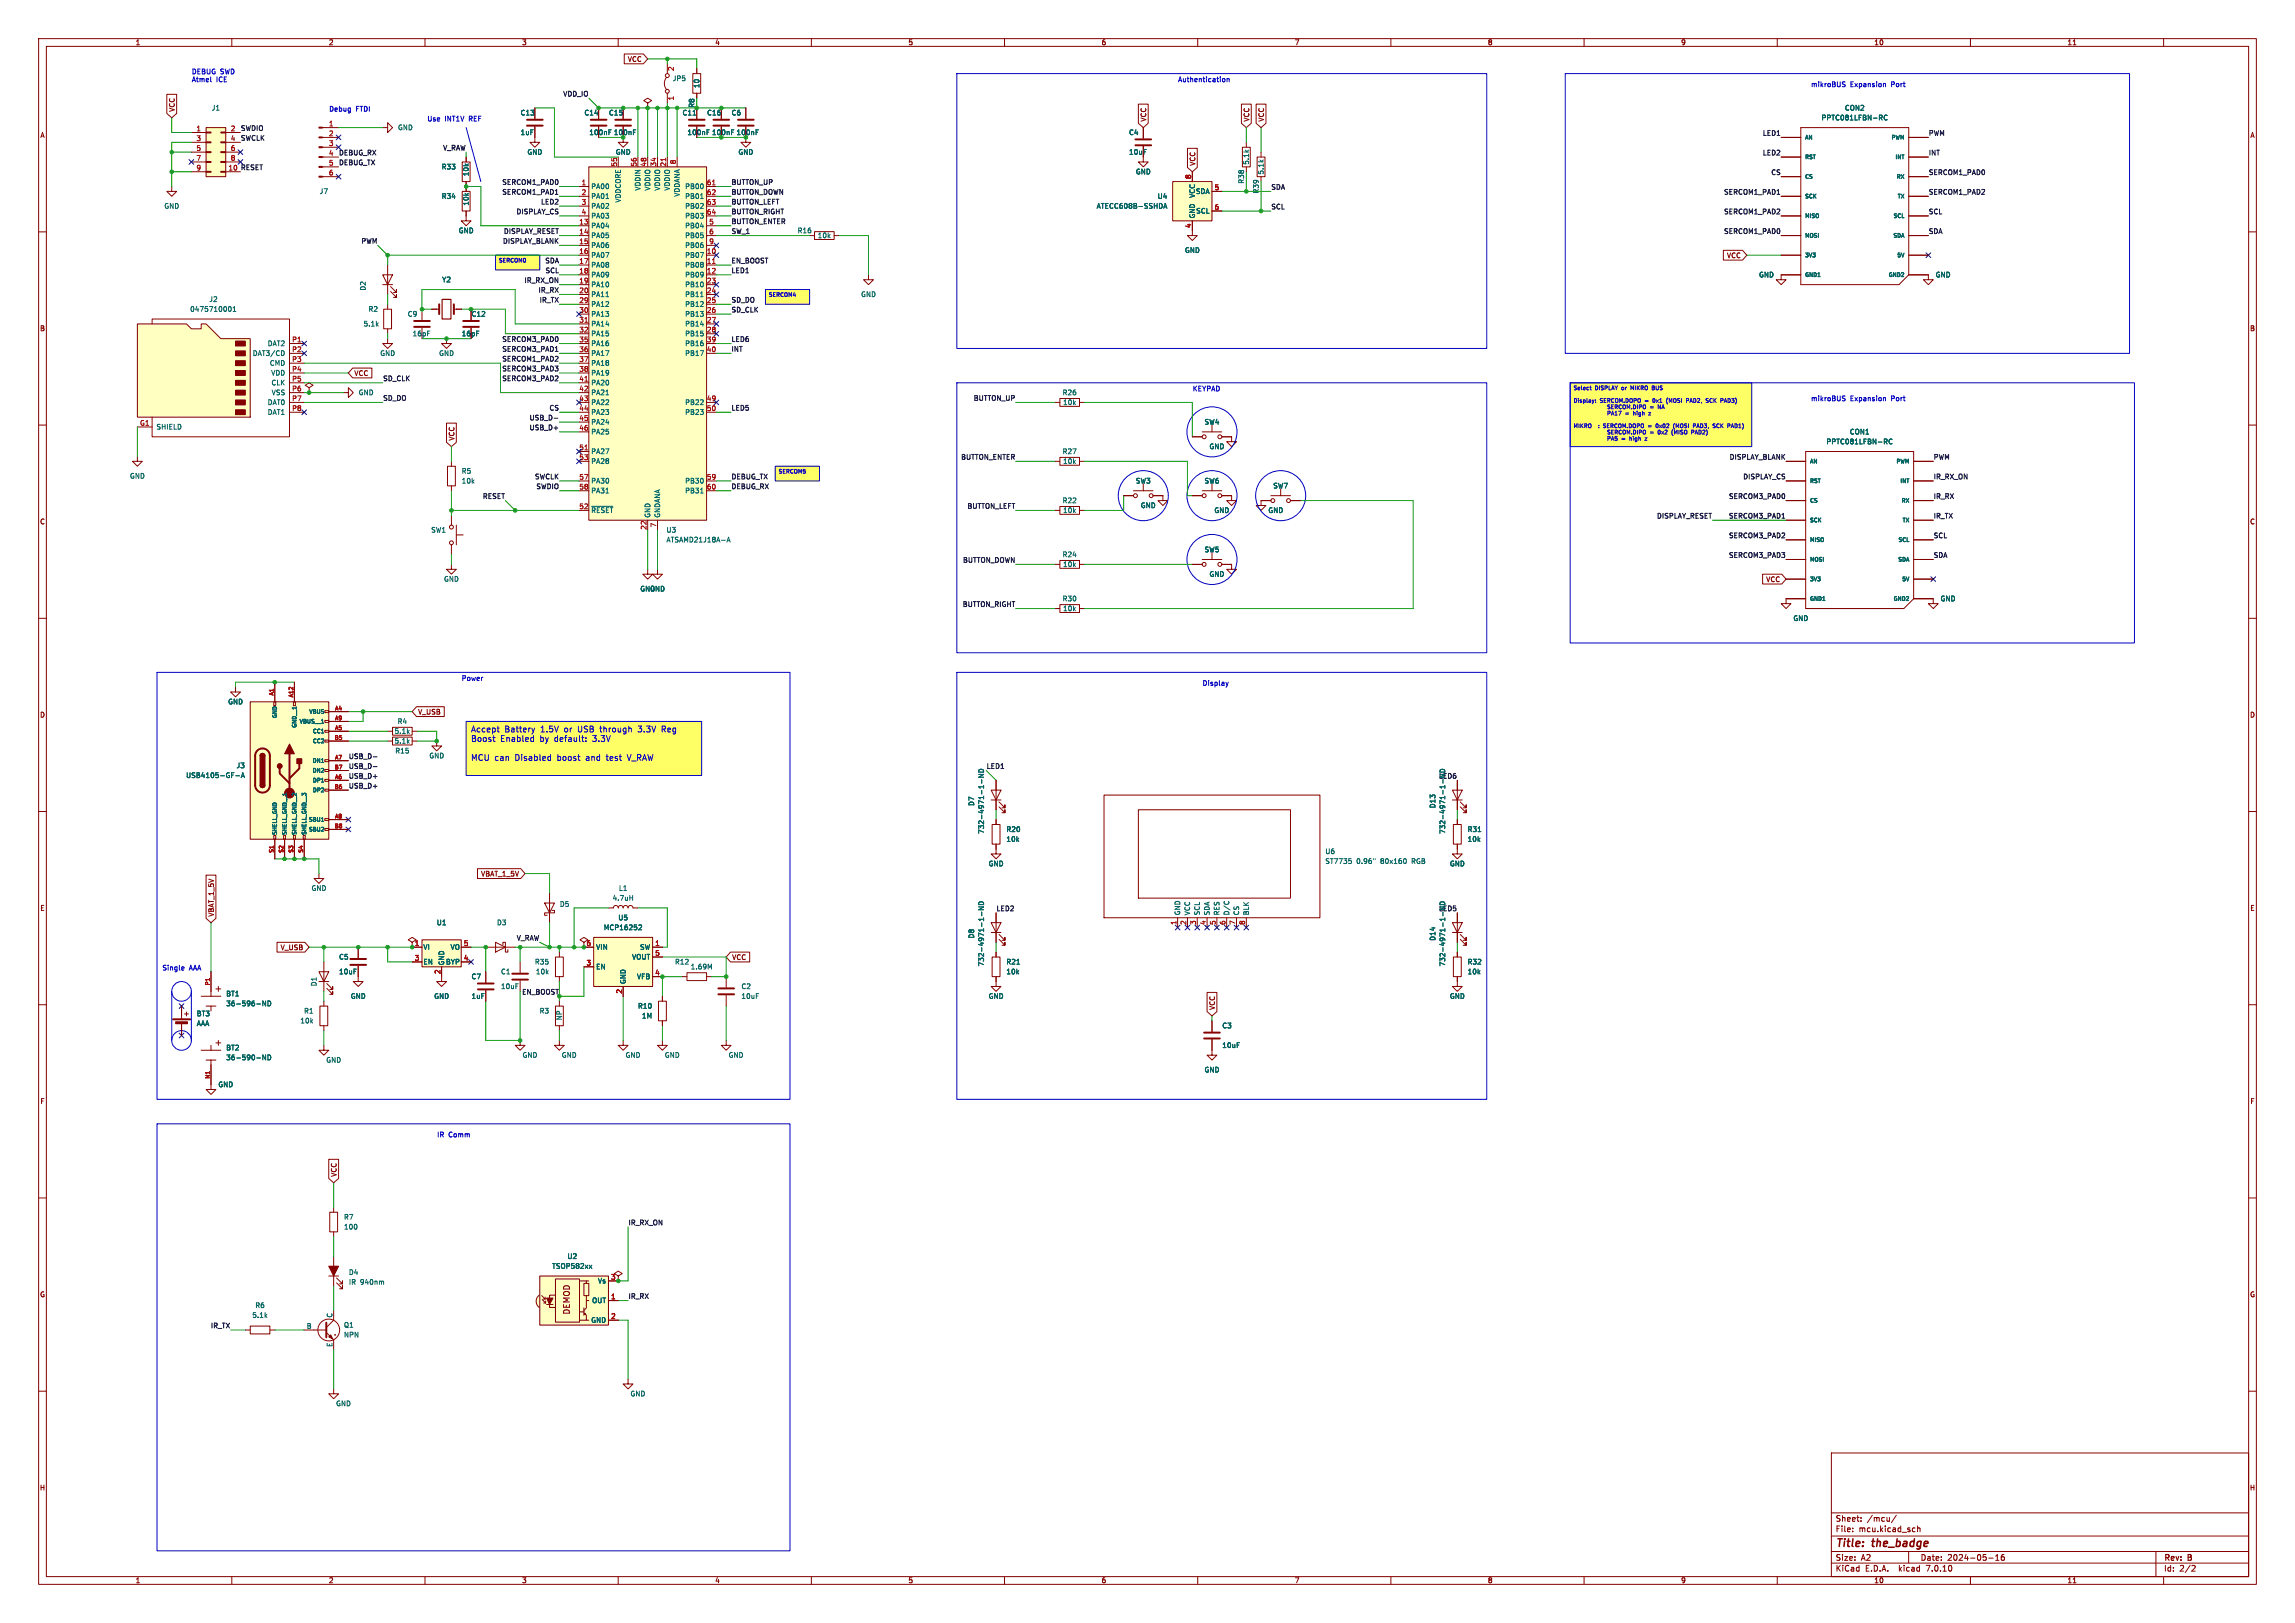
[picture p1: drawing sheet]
<svg xmlns="http://www.w3.org/2000/svg" width="594mm" height="420mm" viewBox="0 0 594 420" stroke-linecap="round" stroke-linejoin="round" font-family="sans-serif">
<defs><g id="words">
<g font-size="2.8" fill="#840000">
<text x="475" y="400.9">Title:</text>
<text x="484.7" y="400.9">the_badge</text>
</g>
<g font-size="2.1" fill="#0000c2">
<text x="121.8" y="189.8">Accept</text>
<text x="130.6" y="189.8">Battery</text>
<text x="140" y="189.8">1.5V</text>
<text x="146.2" y="189.8">or</text>
<text x="149.8" y="189.8">USB</text>
<text x="155.7" y="189.8">through</text>
<text x="165.7" y="189.8">3.3V</text>
<text x="172" y="189.8">Reg</text>
<text x="121.8" y="192.3">Boost</text>
<text x="121.8" y="197.2">MCU can</text>
<text x="129.5" y="192.3">Enabled</text>
<text x="133.3" y="197.2">Disabled</text>
<text x="139.8" y="192.3">by</text>
<text x="143.7" y="192.3">default:</text>
<text x="144.4" y="197.2">boost</text>
<text x="151.9" y="197.2">and</text>
<text x="153.7" y="192.3">3.3V</text>
<text x="157.4" y="197.2">test</text>
<text x="163" y="197.2">V_RAW</text>
</g>
<g font-size="2.1" fill="#840000">
<text x="147.7" y="340.3" transform="rotate(-90 147.7 340.3)">DEMOD</text>
<text x="475" y="394">Sheet:</text>
<text x="483.2" y="394">/mcu/</text>
<text x="475" y="396.7">File:</text>
<text x="481.1" y="396.7">mcu.kicad_sch</text>
<text x="475" y="406.9">KiCad</text>
<text x="475" y="404.1">Size:</text>
<text x="481.7" y="404.1">A2</text>
<text x="482.7" y="406.9">E.D.A.</text>
<text x="491.6" y="406.9">kicad</text>
<text x="497" y="404.1">Date:</text>
<text x="498.8" y="406.9">7.0.10</text>
<text x="504" y="404.1">2024-05-16</text>
<text x="560" y="404.3">Rev:</text>
<text x="560" y="406.9">Id:</text>
<text x="564.1" y="406.9">2/2</text>
<text x="566.4" y="404.3">B</text>
</g>
<g font-size="1.8" fill="#840000">
<text x="35" y="11.9">1</text>
<text x="85" y="11.9">2</text>
<text x="135" y="11.9">3</text>
<text x="185" y="11.9">4</text>
<text x="235" y="11.9">5</text>
<text x="285" y="11.9">6</text>
<text x="335" y="11.9">7</text>
<text x="385" y="11.9">8</text>
<text x="435" y="11.9">9</text>
<text x="485" y="11.9">10</text>
<text x="535" y="11.9">11</text>
<text x="162.4" y="16.2">VCC</text>
<text x="45.4" y="29" transform="rotate(-90 45.4 29)">VCC</text>
<text x="10.3" y="35.9">A</text>
<text x="296.9" y="31.6" transform="rotate(-90 296.9 31.6)">VCC</text>
<text x="323.5" y="31.6" transform="rotate(-90 323.5 31.6)">VCC</text>
<text x="327.3" y="31.6" transform="rotate(-90 327.3 31.6)">VCC</text>
<text x="582.3" y="35.9">A</text>
<text x="309.6" y="43" transform="rotate(-90 309.6 43)">VCC</text>
<text x="446.9" y="67">VCC</text>
<text x="10.3" y="85.9">B</text>
<text x="582.3" y="85.9">B</text>
<text x="91.6" y="97.5">VCC</text>
<text x="117.8" y="114.1" transform="rotate(-90 117.8 114.1)">VCC</text>
<text x="10.3" y="135.9">C</text>
<text x="582.3" y="135.9">C</text>
<text x="457" y="150.8">VCC</text>
<text x="10.3" y="185.9">D</text>
<text x="108.1" y="185.1">V_USB</text>
<text x="582.3" y="185.9">D</text>
<text x="124.4" y="227">VBAT_1_5V</text>
<text x="10.3" y="235.9">E</text>
<text x="55.6" y="237.3" transform="rotate(-90 55.6 237.3)">VBAT_1_5V</text>
<text x="582.3" y="235.9">E</text>
<text x="72.5" y="246.1">V_USB</text>
<text x="189.4" y="248.6">VCC</text>
<text x="314.6" y="261.5" transform="rotate(-90 314.6 261.5)">VCC</text>
<text x="10.3" y="285.9">F</text>
<text x="582.3" y="285.9">F</text>
<text x="87.3" y="304.6" transform="rotate(-90 87.3 304.6)">VCC</text>
<text x="10.3" y="335.9">G</text>
<text x="582.3" y="335.9">G</text>
<text x="10.2" y="385.9">H</text>
<text x="582.2" y="385.9">H</text>
<text x="35" y="409.9">1</text>
<text x="85" y="409.9">2</text>
<text x="135" y="409.9">3</text>
<text x="185" y="409.9">4</text>
<text x="235" y="409.9">5</text>
<text x="285" y="409.9">6</text>
<text x="335" y="409.9">7</text>
<text x="385" y="409.9">8</text>
<text x="435" y="409.9">9</text>
<text x="485" y="409.9">10</text>
<text x="535" y="409.9">11</text>
</g>
<g font-size="1.8" fill="#0000c2">
<text x="49.5" y="19.3">DEBUG SWD</text>
<text x="49.5" y="21.3">Atmel</text>
<text x="56" y="21.3">ICE</text>
<text x="304.8" y="21.3">Authentication</text>
<text x="468.6" y="22.6">mikroBUS</text>
<text x="478.9" y="22.6">Expansion</text>
<text x="489.6" y="22.6">Port</text>
<text x="85.1" y="29">Debug</text>
<text x="92.1" y="29">FTDI</text>
<text x="110.5" y="31.5">Use</text>
<text x="115.1" y="31.5">INT1V</text>
<text x="121.5" y="31.5">REF</text>
<text x="308.6" y="101.4">KEYPAD</text>
<text x="468.6" y="103.9">mikroBUS</text>
<text x="478.9" y="103.9">Expansion</text>
<text x="489.6" y="103.9">Port</text>
<text x="119.4" y="176.3">Power</text>
<text x="311.1" y="177.6">Display</text>
<text x="41.9" y="251.2">Single</text>
<text x="48.9" y="251.2">AAA</text>
<text x="113" y="294.4">IR</text>
<text x="116.1" y="294.4">Comm</text>
</g>
<g font-size="1.8" fill="#006464">
<text x="174" y="21.2">JP5</text>
<text x="181.2" y="22.9" transform="rotate(-90 181.2 22.9)">10</text>
<text x="54.7" y="28.8">J1</text>
<text x="179.9" y="28" transform="rotate(-90 179.9 28)">R8</text>
<text x="477.4" y="28.8">CON2</text>
<text x="102.9" y="33.9">GND</text>
<text x="134.6" y="35.2">1uF</text>
<text x="134.6" y="30.1">C13</text>
<text x="151.1" y="30.1">C14</text>
<text x="152.4" y="35.2">100nF</text>
<text x="157.5" y="30.1">C15</text>
<text x="158.8" y="35.2">100nF</text>
<text x="176.5" y="30.1">C11</text>
<text x="177.8" y="35.2">100nF</text>
<text x="182.9" y="30.1">C16</text>
<text x="184.2" y="35.2">100nF</text>
<text x="189.2" y="30.1">C6</text>
<text x="190.5" y="35.2">100nF</text>
<text x="292.1" y="35.2">C4</text>
<text x="471.3" y="31.3">PPTC081LFBN-RC</text>
<text x="136.4" y="40.2">GND</text>
<text x="159.3" y="40.2">GND</text>
<text x="191" y="40.2">GND</text>
<text x="292.1" y="40.2">10uF</text>
<text x="114.2" y="44">R33</text>
<text x="121.5" y="45.7" transform="rotate(-90 121.5 45.7)">10k</text>
<text x="293.9" y="45.3">GND</text>
<text x="322.2" y="47.7" transform="rotate(-90 322.2 47.7)">R38</text>
<text x="323.4" y="42.8" transform="rotate(-90 323.4 42.8)">5.1k</text>
<text x="327.3" y="45.3" transform="rotate(-90 327.3 45.3)">5.1k</text>
<text x="82.6" y="50.4">J7</text>
<text x="114.2" y="51.7">R34</text>
<text x="121.5" y="53.3" transform="rotate(-90 121.5 53.3)">10k</text>
<text x="152.9" y="49.1">PA00</text>
<text x="152.9" y="51.7">PA01</text>
<text x="160.9" y="52.5" transform="rotate(-90 160.9 52.5)">VDDCORE</text>
<text x="166" y="49.5" transform="rotate(-90 166 49.5)">VDDIN</text>
<text x="168.5" y="49.5" transform="rotate(-90 168.5 49.5)">VDDIO</text>
<text x="171" y="49.5" transform="rotate(-90 171 49.5)">VDDIO</text>
<text x="173.6" y="49.5" transform="rotate(-90 173.6 49.5)">VDDIO</text>
<text x="176.1" y="51" transform="rotate(-90 176.1 51)">VDDANA</text>
<text x="177.2" y="49.1">PB00</text>
<text x="177.2" y="51.7">PB01</text>
<text x="299.5" y="51.7">U4</text>
<text x="309.4" y="50.4">SDA</text>
<text x="309.5" y="51.3" transform="rotate(-90 309.5 51.3)">VCC</text>
<text x="326" y="50.2" transform="rotate(-90 326 50.2)">R39</text>
<text x="42.4" y="54.2">GND</text>
<text x="152.9" y="59.3">PA04</text>
<text x="152.9" y="54.2">PA02</text>
<text x="152.9" y="56.7">PA03</text>
<text x="177.2" y="59.3">PB04</text>
<text x="177.2" y="54.2">PB02</text>
<text x="177.2" y="56.7">PB03</text>
<text x="283.7" y="54.2">ATECC608B-SSHDA</text>
<text x="309.5" y="55.5">SCL</text>
<text x="309.5" y="56.6" transform="rotate(-90 309.5 56.6)">GND</text>
<text x="118.6" y="60.6">GND</text>
<text x="152.9" y="61.8">PA05</text>
<text x="152.9" y="64.4">PA06</text>
<text x="177.2" y="61.8">PB05</text>
<text x="177.2" y="64.4">PB06</text>
<text x="206.3" y="60.6">R16</text>
<text x="211.5" y="61.8">10k</text>
<text x="306.6" y="65.6">GND</text>
<text x="152.9" y="66.9">PA07</text>
<text x="152.9" y="69.4">PA08</text>
<text x="152.9" y="72">PA09</text>
<text x="177.2" y="66.9">PB07</text>
<text x="177.2" y="69.4">PB08</text>
<text x="177.2" y="72">PB09</text>
<text x="455.2" y="72">GND</text>
<text x="500.9" y="72">GND</text>
<text x="94.8" y="75.3" transform="rotate(-90 94.8 75.3)">D2</text>
<text x="114.3" y="73.3">Y2</text>
<text x="152.9" y="74.5">PA10</text>
<text x="152.9" y="77.1">PA11</text>
<text x="177.2" y="74.5">PB10</text>
<text x="177.2" y="77.1">PB11</text>
<text x="222.8" y="77.1">GND</text>
<text x="49.1" y="80.9">0475710001</text>
<text x="54.1" y="78.3">J2</text>
<text x="95.3" y="80.9">R2</text>
<text x="105.4" y="82.1">C9</text>
<text x="121.9" y="82.1">C12</text>
<text x="152.9" y="79.6">PA12</text>
<text x="152.9" y="82.1">PA13</text>
<text x="177.2" y="79.6">PB12</text>
<text x="177.2" y="82.1">PB13</text>
<text x="69.2" y="89.8">DAT2</text>
<text x="94" y="84.7">5.1k</text>
<text x="106.7" y="87.2">16pF</text>
<text x="119.4" y="87.2">16pF</text>
<text x="152.9" y="84.7">PA14</text>
<text x="152.9" y="87.2">PA15</text>
<text x="152.9" y="89.8">PA16</text>
<text x="177.2" y="84.7">PB14</text>
<text x="177.2" y="87.2">PB15</text>
<text x="177.2" y="89.8">PB16</text>
<text x="65.3" y="92.3">DAT3/CD</text>
<text x="69.7" y="94.8">CMD</text>
<text x="98.3" y="92.3">GND</text>
<text x="113.5" y="92.3">GND</text>
<text x="152.9" y="92.3">PA17</text>
<text x="152.9" y="94.8">PA18</text>
<text x="177.2" y="92.3">PB17</text>
<text x="70.1" y="97.4">VDD</text>
<text x="70.1" y="99.9">CLK</text>
<text x="152.9" y="97.4">PA19</text>
<text x="152.9" y="99.9">PA20</text>
<text x="69.2" y="105">DAT0</text>
<text x="69.2" y="107.5">DAT1</text>
<text x="70.2" y="102.5">VSS</text>
<text x="92.7" y="102.5">GND</text>
<text x="152.9" y="102.5">PA21</text>
<text x="152.9" y="105">PA22</text>
<text x="152.9" y="107.5">PA23</text>
<text x="177.2" y="105">PB22</text>
<text x="177.2" y="107.5">PB23</text>
<text x="274.9" y="102.5">R26</text>
<text x="275" y="105">10k</text>
<text x="40.4" y="111.4">SHIELD</text>
<text x="152.9" y="110.1">PA24</text>
<text x="152.9" y="112.6">PA25</text>
<text x="311.7" y="110.1">SW4</text>
<text x="478.7" y="112.6">CON1</text>
<text x="152.9" y="117.7">PA27</text>
<text x="274.9" y="117.7">R27</text>
<text x="312.9" y="116.4">GND</text>
<text x="472.6" y="115.2">PPTC081LFBN-RC</text>
<text x="33.5" y="124.1">GND</text>
<text x="119.4" y="122.8">R5</text>
<text x="119.4" y="125.3">10k</text>
<text x="152.9" y="120.2">PA28</text>
<text x="152.9" y="125.3">PA30</text>
<text x="177.2" y="125.3">PB30</text>
<text x="275" y="120.2">10k</text>
<text x="293.9" y="125.3">SW3</text>
<text x="311.7" y="125.3">SW6</text>
<text x="152.9" y="127.9">PA31</text>
<text x="177.2" y="127.9">PB31</text>
<text x="274.9" y="130.4">R22</text>
<text x="295.1" y="131.7">GND</text>
<text x="329.4" y="126.6">SW7</text>
<text x="152.9" y="132.9">~{RESET}</text>
<text x="168.5" y="134.1" transform="rotate(-90 168.5 134.1)">GND</text>
<text x="171" y="134.1" transform="rotate(-90 171 134.1)">GNDANA</text>
<text x="275" y="132.9">10k</text>
<text x="314.2" y="132.9">GND</text>
<text x="328.2" y="132.9">GND</text>
<text x="111.5" y="138">SW1</text>
<text x="172.4" y="138">U3</text>
<text x="172.4" y="140.6">ATSAMD21J18A-A</text>
<text x="311.7" y="143.1">SW5</text>
<text x="274.9" y="144.4">R24</text>
<text x="275" y="146.9">10k</text>
<text x="312.9" y="149.5">GND</text>
<text x="114.8" y="150.7">GND</text>
<text x="165.6" y="153.3">GND</text>
<text x="168.1" y="153.3">GND</text>
<text x="274.9" y="155.8">R30</text>
<text x="502.2" y="155.8">GND</text>
<text x="275" y="158.3">10k</text>
<text x="464.1" y="160.9">GND</text>
<text x="58.9" y="182.5">GND</text>
<text x="102" y="190.1">5.1k</text>
<text x="102.8" y="187.6">R4</text>
<text x="102" y="192.6">5.1k</text>
<text x="102.2" y="195.2">R15</text>
<text x="111" y="196.4">GND</text>
<text x="48" y="201.5">USB4105-GF-A</text>
<text x="61.1" y="199">J3</text>
<text x="372.3" y="201.6">LED6</text>
<text x="252.3" y="208.7" transform="rotate(-90 252.3 208.7)">D7</text>
<text x="371.7" y="209.3" transform="rotate(-90 371.7 209.3)">D13</text>
<text x="254.9" y="215.9" transform="rotate(-90 254.9 215.9)">732-4971-1-ND</text>
<text x="260.4" y="215.5">R20</text>
<text x="374.2" y="215.9" transform="rotate(-90 374.2 215.9)">732-4971-1-ND</text>
<text x="379.7" y="215.5">R31</text>
<text x="260.4" y="218">10k</text>
<text x="342.9" y="221.2">U6</text>
<text x="379.7" y="218">10k</text>
<text x="255.8" y="224.4">GND</text>
<text x="342.9" y="223.7">ST7735</text>
<text x="351.1" y="223.7">0.96&quot;</text>
<text x="357.5" y="223.7">80x160</text>
<text x="365.7" y="223.7">RGB</text>
<text x="375.2" y="224.4">GND</text>
<text x="80.5" y="230.7">GND</text>
<text x="158.4" y="233.3">4.7uH</text>
<text x="160.1" y="230.7">L1</text>
<text x="112.9" y="239.6">U1</text>
<text x="128.5" y="239.6">D3</text>
<text x="144.8" y="234.9">D5</text>
<text x="159.9" y="238.4">U5</text>
<text x="305.7" y="237" transform="rotate(-90 305.7 237)">GND</text>
<text x="308.2" y="237" transform="rotate(-90 308.2 237)">VCC</text>
<text x="310.7" y="237" transform="rotate(-90 310.7 237)">SCL</text>
<text x="313.3" y="237" transform="rotate(-90 313.3 237)">SDA</text>
<text x="315.8" y="237" transform="rotate(-90 315.8 237)">RES</text>
<text x="318.4" y="237" transform="rotate(-90 318.4 237)">D/C</text>
<text x="320.9" y="237" transform="rotate(-90 320.9 237)">CS</text>
<text x="323.4" y="237" transform="rotate(-90 323.4 237)">BLK</text>
<text x="372.3" y="235.9">LED5</text>
<text x="109.5" y="246">VI</text>
<text x="116.5" y="246">VO</text>
<text x="154.2" y="246">VIN</text>
<text x="156.2" y="240.9">MCP16252</text>
<text x="165.5" y="246">SW</text>
<text x="252.3" y="243" transform="rotate(-90 252.3 243)">D8</text>
<text x="371.7" y="243.6" transform="rotate(-90 371.7 243.6)">D14</text>
<text x="87.6" y="248.5">C5</text>
<text x="109.5" y="249.8">EN</text>
<text x="115.2" y="249.9" transform="rotate(-90 115.2 249.9)">GND</text>
<text x="115.3" y="249.8">BYP</text>
<text x="138.3" y="249.8">R35</text>
<text x="154.2" y="251.1">EN</text>
<text x="163.5" y="248.5">VOUT</text>
<text x="174.6" y="249.8">R12</text>
<text x="178.7" y="251.1">1.69M</text>
<text x="254.9" y="250.2" transform="rotate(-90 254.9 250.2)">732-4971-1-ND</text>
<text x="260.4" y="249.8">R21</text>
<text x="374.2" y="250.2" transform="rotate(-90 374.2 250.2)">732-4971-1-ND</text>
<text x="379.7" y="249.8">R32</text>
<text x="82.1" y="255.3" transform="rotate(-90 82.1 255.3)">D1</text>
<text x="87.6" y="252.3">10uF</text>
<text x="121.9" y="253.6">C7</text>
<text x="129.5" y="252.3">C1</text>
<text x="129.5" y="256.1">10uF</text>
<text x="138.6" y="252.3">10k</text>
<text x="162.2" y="254.8" transform="rotate(-90 162.2 254.8)">GND</text>
<text x="164.8" y="253.6">VFB</text>
<text x="191.8" y="256.1">C2</text>
<text x="260.4" y="252.3">10k</text>
<text x="379.7" y="252.3">10k</text>
<text x="50.8" y="263.2">BT3</text>
<text x="58.4" y="258">BT1</text>
<text x="58.4" y="260.6">36-596-ND</text>
<text x="78.6" y="262.5">R1</text>
<text x="90.7" y="258.7">GND</text>
<text x="112.3" y="258.7">GND</text>
<text x="121.9" y="258.7">1uF</text>
<text x="139.5" y="262.5">R3</text>
<text x="165" y="261.2">R10</text>
<text x="166" y="263.8">1M</text>
<text x="191.8" y="258.7">10uF</text>
<text x="255.8" y="258.7">GND</text>
<text x="375.2" y="258.7">GND</text>
<text x="50.8" y="265.7">AAA</text>
<text x="77.6" y="265">10k</text>
<text x="145.6" y="264.2" transform="rotate(-90 145.6 264.2)">NP</text>
<text x="316.2" y="266.3">C3</text>
<text x="58.4" y="272">BT2</text>
<text x="58.4" y="274.5">36-590-ND</text>
<text x="84.3" y="275.2">GND</text>
<text x="135.1" y="273.9">GND</text>
<text x="145.3" y="273.9">GND</text>
<text x="161.8" y="273.9">GND</text>
<text x="172" y="273.9">GND</text>
<text x="188.5" y="273.9">GND</text>
<text x="316.2" y="271.4">10uF</text>
<text x="56.4" y="281.5">GND</text>
<text x="311.7" y="277.7">GND</text>
<text x="88.9" y="315.8">R7</text>
<text x="88.9" y="318.4">100</text>
<text x="142.8" y="328.5">TSOP582xx</text>
<text x="146.8" y="326">U2</text>
<text x="90.2" y="330.1">D4</text>
<text x="90.2" y="332.7">IR</text>
<text x="93.2" y="332.7">940nm</text>
<text x="154.7" y="332.3">Vs</text>
<text x="65.2" y="341.2">5.1k</text>
<text x="66" y="338.7">R6</text>
<text x="86.1" y="341.1" transform="rotate(-90 86.1 341.1)">C</text>
<text x="153.1" y="337.4">OUT</text>
<text x="79.3" y="343.9">B</text>
<text x="88.9" y="343.8">Q1</text>
<text x="88.9" y="346.3">NPN</text>
<text x="152.9" y="342.5">GND</text>
<text x="86.1" y="348.7" transform="rotate(-90 86.1 348.7)">E</text>
<text x="86.9" y="364.1">GND</text>
<text x="163.1" y="361.5">GND</text>
</g>
<g font-size="1.8" fill="#a90000">
<text x="174.7" y="18.5" transform="rotate(-90 174.7 18.5)">2</text>
<text x="174.7" y="26.1" transform="rotate(-90 174.7 26.1)">1</text>
<text x="50.7" y="34">1</text>
<text x="59.6" y="34">2</text>
<text x="85" y="32.8">1</text>
<text x="85" y="35.3">2</text>
<text x="50.7" y="36.6">3</text>
<text x="50.7" y="39.1">5</text>
<text x="50.7" y="41.7">7</text>
<text x="59.6" y="36.6">4</text>
<text x="59.6" y="39.1">6</text>
<text x="59.6" y="41.7">8</text>
<text x="85" y="37.8">3</text>
<text x="85" y="40.4">4</text>
<text x="50.7" y="44.2">9</text>
<text x="59" y="44.2">10</text>
<text x="85" y="42.9">5</text>
<text x="85" y="45.5">6</text>
<text x="159.8" y="43.2" transform="rotate(-90 159.8 43.2)">55</text>
<text x="164.8" y="43.2" transform="rotate(-90 164.8 43.2)">56</text>
<text x="167.4" y="43.2" transform="rotate(-90 167.4 43.2)">48</text>
<text x="169.9" y="43.2" transform="rotate(-90 169.9 43.2)">34</text>
<text x="172.5" y="43.2" transform="rotate(-90 172.5 43.2)">21</text>
<text x="175" y="42.6" transform="rotate(-90 175 42.6)">8</text>
<text x="308.4" y="46.4" transform="rotate(-90 308.4 46.4)">8</text>
<text x="150.4" y="48">1</text>
<text x="150.4" y="50.5">2</text>
<text x="150.4" y="53.1">3</text>
<text x="182.8" y="48">61</text>
<text x="182.8" y="50.5">62</text>
<text x="182.8" y="53.1">63</text>
<text x="314.3" y="49.3">5</text>
<text x="149.8" y="58.2">13</text>
<text x="150.4" y="55.6">4</text>
<text x="182.8" y="55.6">64</text>
<text x="183.4" y="58.2">5</text>
<text x="308.4" y="59.1" transform="rotate(-90 308.4 59.1)">4</text>
<text x="314.3" y="54.4">6</text>
<text x="149.8" y="60.7">14</text>
<text x="149.8" y="63.2">15</text>
<text x="149.8" y="65.8">16</text>
<text x="182.8" y="65.8">10</text>
<text x="183.4" y="60.7">6</text>
<text x="183.4" y="63.2">9</text>
<text x="149.8" y="68.3">17</text>
<text x="149.8" y="70.9">18</text>
<text x="182.8" y="68.3">11</text>
<text x="182.8" y="70.9">12</text>
<text x="149.8" y="73.4">19</text>
<text x="149.8" y="75.9">20</text>
<text x="182.8" y="73.4">23</text>
<text x="182.8" y="75.9">24</text>
<text x="149.8" y="78.5">29</text>
<text x="149.8" y="81">30</text>
<text x="149.8" y="83.6">31</text>
<text x="182.8" y="78.5">25</text>
<text x="182.8" y="81">26</text>
<text x="182.8" y="83.6">27</text>
<text x="75.5" y="88.6">P1</text>
<text x="149.8" y="86.1">32</text>
<text x="149.8" y="88.6">35</text>
<text x="182.8" y="86.1">28</text>
<text x="182.8" y="88.6">39</text>
<text x="75.5" y="91.2">P2</text>
<text x="75.5" y="93.7">P3</text>
<text x="149.8" y="91.2">36</text>
<text x="149.8" y="93.7">37</text>
<text x="182.8" y="91.2">40</text>
<text x="75.5" y="96.3">P4</text>
<text x="75.5" y="98.8">P5</text>
<text x="75.5" y="101.3">P6</text>
<text x="149.8" y="96.3">38</text>
<text x="149.8" y="98.8">41</text>
<text x="149.8" y="101.3">42</text>
<text x="75.5" y="103.9">P7</text>
<text x="75.5" y="106.4">P8</text>
<text x="149.8" y="103.9">43</text>
<text x="149.8" y="106.4">44</text>
<text x="182.8" y="103.9">49</text>
<text x="182.8" y="106.4">50</text>
<text x="36.1" y="110.2">G1</text>
<text x="149.8" y="109">45</text>
<text x="149.8" y="111.5">46</text>
<text x="149.8" y="116.6">51</text>
<text x="149.8" y="119.1">53</text>
<text x="149.8" y="124.2">57</text>
<text x="182.8" y="124.2">59</text>
<text x="149.8" y="131.8">52</text>
<text x="149.8" y="126.7">58</text>
<text x="182.8" y="126.7">60</text>
<text x="167.4" y="137.2" transform="rotate(-90 167.4 137.2)">22</text>
<text x="169.9" y="136.6" transform="rotate(-90 169.9 136.6)">7</text>
<text x="304.5" y="239.5" transform="rotate(-90 304.5 239.5)">1</text>
<text x="307.1" y="239.5" transform="rotate(-90 307.1 239.5)">2</text>
<text x="309.6" y="239.5" transform="rotate(-90 309.6 239.5)">3</text>
<text x="312.2" y="239.5" transform="rotate(-90 312.2 239.5)">4</text>
<text x="314.7" y="239.5" transform="rotate(-90 314.7 239.5)">5</text>
<text x="317.2" y="239.5" transform="rotate(-90 317.2 239.5)">6</text>
<text x="319.8" y="239.5" transform="rotate(-90 319.8 239.5)">7</text>
<text x="322.3" y="239.5" transform="rotate(-90 322.3 239.5)">8</text>
<text x="107.2" y="244.9">1</text>
<text x="119.9" y="244.9">5</text>
<text x="151.7" y="244.9">6</text>
<text x="169.5" y="244.9">1</text>
<text x="107.2" y="248.7">3</text>
<text x="119.9" y="248.7">4</text>
<text x="151.7" y="249.9">3</text>
<text x="169.5" y="247.4">5</text>
<text x="114" y="252.2" transform="rotate(-90 114 252.2)">2</text>
<text x="161" y="257.2" transform="rotate(-90 161 257.2)">2</text>
<text x="169.5" y="252.5">4</text>
<text x="158" y="331.2">3</text>
<text x="158" y="336.3">1</text>
<text x="158" y="341.4">2</text>
</g>
<g font-size="1.8" fill="#0f0f0f">
<text x="145.7" y="25">VDD_IO</text>
<text x="62.2" y="33.9">SWDIO</text>
<text x="456.2" y="35.2">LED1</text>
<text x="499.1" y="35.2">PWM</text>
<text x="62.2" y="36.5">SWCLK</text>
<text x="87.6" y="40.3">DEBUG_RX</text>
<text x="114.6" y="39">V_RAW</text>
<text x="456.2" y="40.3">LED2</text>
<text x="499.1" y="40.3">INT</text>
<text x="62.2" y="44.1">RESET</text>
<text x="87.6" y="42.8">DEBUG_TX</text>
<text x="129.9" y="47.9">SERCOM1_PAD0</text>
<text x="189.2" y="47.9">BUTTON_UP</text>
<text x="458.3" y="45.4">CS</text>
<text x="499.1" y="45.4">SERCOM1_PAD0</text>
<text x="129.9" y="50.4">SERCOM1_PAD1</text>
<text x="139.9" y="53">LED2</text>
<text x="189.2" y="50.4">BUTTON_DOWN</text>
<text x="189.2" y="53">BUTTON_LEFT</text>
<text x="328.9" y="49.2">SDA</text>
<text x="446.1" y="50.4">SERCOM1_PAD1</text>
<text x="499.1" y="50.4">SERCOM1_PAD2</text>
<text x="133.6" y="55.5">DISPLAY_CS</text>
<text x="189.2" y="55.5">BUTTON_RIGHT</text>
<text x="189.2" y="58.1">BUTTON_ENTER</text>
<text x="328.9" y="54.3">SCL</text>
<text x="446.1" y="55.5">SERCOM1_PAD2</text>
<text x="499.1" y="55.5">SCL</text>
<text x="93.4" y="63.1">PWM</text>
<text x="130.1" y="63.1">DISPLAY_BLANK</text>
<text x="130.3" y="60.6">DISPLAY_RESET</text>
<text x="189.2" y="60.6">SW_1</text>
<text x="446.1" y="60.6">SERCOM1_PAD0</text>
<text x="499.1" y="60.6">SDA</text>
<text x="141" y="68.2">SDA</text>
<text x="141.1" y="70.8">SCL</text>
<text x="189.2" y="68.2">EN_BOOST</text>
<text x="189.2" y="70.8">LED1</text>
<text x="135.6" y="73.3">IR_RX_ON</text>
<text x="139.3" y="75.8">IR_RX</text>
<text x="139.6" y="78.4">IR_TX</text>
<text x="189.2" y="78.4">SD_DO</text>
<text x="189.2" y="80.9">SD_CLK</text>
<text x="129.9" y="88.5">SERCOM3_PAD0</text>
<text x="189.2" y="88.5">LED6</text>
<text x="129.9" y="93.6">SERCOM1_PAD2</text>
<text x="129.9" y="91.1">SERCOM3_PAD1</text>
<text x="189.2" y="91.1">INT</text>
<text x="99.1" y="98.7">SD_CLK</text>
<text x="129.9" y="98.7">SERCOM3_PAD2</text>
<text x="129.9" y="96.2">SERCOM3_PAD3</text>
<text x="99.1" y="103.8">SD_DO</text>
<text x="142.1" y="106.3">CS</text>
<text x="189.2" y="106.3">LED5</text>
<text x="251.9" y="103.8">BUTTON_UP</text>
<text x="137" y="111.4">USB_D+</text>
<text x="137" y="108.9">USB_D-</text>
<text x="248.7" y="119">BUTTON_ENTER</text>
<text x="447.6" y="119">DISPLAY_BLANK</text>
<text x="500.4" y="119">PWM</text>
<text x="138.3" y="124.1">SWCLK</text>
<text x="189.2" y="124.1">DEBUG_TX</text>
<text x="451.1" y="124.1">DISPLAY_CS</text>
<text x="500.4" y="124.1">IR_RX_ON</text>
<text x="124.9" y="129.2">RESET</text>
<text x="138.7" y="126.6">SWDIO</text>
<text x="189.2" y="126.6">DEBUG_RX</text>
<text x="250.3" y="131.7">BUTTON_LEFT</text>
<text x="447.4" y="129.2">SERCOM3_PAD0</text>
<text x="500.4" y="129.2">IR_RX</text>
<text x="428.8" y="134.3">DISPLAY_RESET</text>
<text x="447.4" y="134.3">SERCOM3_PAD1</text>
<text x="500.4" y="134.3">IR_TX</text>
<text x="447.4" y="139.3">SERCOM3_PAD2</text>
<text x="500.4" y="139.3">SCL</text>
<text x="249.1" y="145.7">BUTTON_DOWN</text>
<text x="447.4" y="144.4">SERCOM3_PAD3</text>
<text x="500.4" y="144.4">SDA</text>
<text x="249.1" y="157.1">BUTTON_RIGHT</text>
<text x="90.2" y="196.5">USB_D-</text>
<text x="90.2" y="201.6">USB_D+</text>
<text x="90.2" y="199">USB_D-</text>
<text x="255.3" y="199">LED1</text>
<text x="90.2" y="204.1">USB_D+</text>
<text x="257.8" y="235.9">LED2</text>
<text x="133.6" y="243.5">V_RAW</text>
<text x="162.6" y="317.2">IR_RX_ON</text>
<text x="162.6" y="336.2">IR_RX</text>
<text x="54.5" y="343.8">IR_TX</text>
</g>
<text font-size="1.8" fill="#009600" x="135" y="257.5">EN_BOOST</text>
<g font-size="1.4" fill="#006464">
<text x="467.1" y="36.3">AN</text>
<text x="467.1" y="41.4">RST</text>
<text x="489.4" y="36.3">PWM</text>
<text x="490.4" y="41.4">INT</text>
<text x="467.1" y="46.5">CS</text>
<text x="490.8" y="46.5">RX</text>
<text x="467.1" y="51.5">SCK</text>
<text x="491" y="51.5">TX</text>
<text x="467.1" y="56.6">MISO</text>
<text x="490" y="56.6">SCL</text>
<text x="467.1" y="61.7">MOSI</text>
<text x="489.9" y="61.7">SDA</text>
<text x="467.1" y="66.8">3V3</text>
<text x="467.1" y="71.9">GND1</text>
<text x="488.7" y="71.9">GND2</text>
<text x="490.9" y="66.8">5V</text>
<text x="468.4" y="120.1">AN</text>
<text x="468.4" y="125.2">RST</text>
<text x="490.7" y="120.1">PWM</text>
<text x="491.7" y="125.2">INT</text>
<text x="468.4" y="130.3">CS</text>
<text x="492" y="130.3">RX</text>
<text x="468.4" y="135.4">SCK</text>
<text x="492.3" y="135.4">TX</text>
<text x="468.4" y="140.4">MISO</text>
<text x="491.2" y="140.4">SCL</text>
<text x="468.4" y="145.5">MOSI</text>
<text x="491.2" y="145.5">SDA</text>
<text x="468.4" y="150.6">3V3</text>
<text x="468.4" y="155.7">GND1</text>
<text x="490" y="155.7">GND2</text>
<text x="492.2" y="150.6">5V</text>
<text x="71.9" y="186" transform="rotate(-90 71.9 186)">GND</text>
<text x="79.9" y="184.9">VBUS</text>
<text x="76.9" y="188.5" transform="rotate(-90 76.9 188.5)">GND__1</text>
<text x="77.4" y="187.4">VBUS__1</text>
<text x="80.8" y="190">CC1</text>
<text x="80.8" y="197.6">DN1</text>
<text x="80.8" y="192.5">CC2</text>
<text x="80.8" y="200.1">DN2</text>
<text x="80.8" y="202.7">DP1</text>
<text x="80.8" y="205.2">DP2</text>
<text x="79.8" y="212.8">SBU1</text>
<text x="79.8" y="215.4">SBU2</text>
<text x="71.9" y="216.2" transform="rotate(-90 71.9 216.2)">SHELL_GND</text>
<text x="74.4" y="216.2" transform="rotate(-90 74.4 216.2)">SHELL_GND__1</text>
<text x="76.9" y="216.2" transform="rotate(-90 76.9 216.2)">SHELL_GND__2</text>
<text x="79.5" y="216.2" transform="rotate(-90 79.5 216.2)">SHELL_GND__3</text>
</g>
<g font-size="1.4" fill="#0000c2">
<text x="129" y="68.3">SERCOM0</text>
<text x="198.9" y="77.2">SERCOM4</text>
<text x="407.2" y="101.3">Select</text>
<text x="412.9" y="101.3">DISPLAY</text>
<text x="420" y="101.3">or</text>
<text x="422.5" y="101.3">MIKRO</text>
<text x="428.3" y="101.3">BUS</text>
<text x="407.2" y="104.6">Display:</text>
<text x="414.1" y="104.6">SERCOM.DOPO</text>
<text x="416.1" y="106.2">SERCOM.DIPO</text>
<text x="416.1" y="107.8">PA17</text>
<text x="420.9" y="107.8">=</text>
<text x="423.2" y="107.8">high</text>
<text x="426" y="104.6">=</text>
<text x="427.3" y="106.2">=</text>
<text x="428.2" y="104.6">0x1</text>
<text x="429.6" y="106.2">NA</text>
<text x="432" y="104.6">(MOSI</text>
<text x="437.4" y="104.6">PAD2,</text>
<text x="442.8" y="104.6">SCK</text>
<text x="446.8" y="104.6">PAD3)</text>
<text x="407.2" y="111.1">MIKRO</text>
<text x="414" y="111.1">:</text>
<text x="415.5" y="111.1">SERCOM.DOPO</text>
<text x="416.1" y="112.7">SERCOM.DIPO</text>
<text x="427.3" y="112.7">=</text>
<text x="429.6" y="111.1">0x02</text>
<text x="429.6" y="112.7">0x2</text>
<text x="433.4" y="112.7">(MISO</text>
<text x="434.3" y="111.1">(MOSI</text>
<text x="438.8" y="112.7">PAD2)</text>
<text x="439.7" y="111.1">PAD3,</text>
<text x="445.1" y="111.1">SCK</text>
<text x="449.1" y="111.1">PAD1)</text>
<text x="416.1" y="114.4">PA5</text>
<text x="420" y="114.4">=</text>
<text x="422.2" y="114.4">high</text>
<text x="201.4" y="122.9">SERCOM5</text>
</g>
<g font-size="1.4" fill="#a90000">
<text x="70.9" y="180.1" transform="rotate(-90 70.9 180.1)">A1</text>
<text x="75.9" y="180.6" transform="rotate(-90 75.9 180.6)">A12</text>
<text x="86.6" y="183.9">A4</text>
<text x="86.5" y="191.5">B5</text>
<text x="86.6" y="189">A5</text>
<text x="86.6" y="186.4">A9</text>
<text x="86.6" y="196.6">A7</text>
<text x="86.5" y="199.1">B7</text>
<text x="86.6" y="201.7">A6</text>
<text x="86.5" y="204.2">B6</text>
<text x="86.5" y="214.4">B8</text>
<text x="86.6" y="211.8">A8</text>
<text x="70.9" y="220.8" transform="rotate(-90 70.9 220.8)">S1</text>
<text x="73.4" y="220.8" transform="rotate(-90 73.4 220.8)">S2</text>
<text x="75.9" y="220.8" transform="rotate(-90 75.9 220.8)">S3</text>
<text x="78.5" y="220.8" transform="rotate(-90 78.5 220.8)">S4</text>
<text x="54.4" y="255.1" transform="rotate(-90 54.4 255.1)">P1</text>
<text x="54.4" y="279.3" transform="rotate(-90 54.4 279.3)">N1</text>
</g>
</g></defs>
<g fill="none" stroke="#840000" stroke-width=".26">
<path d="M10 10h574v400h-574zM12 12h570v396h-570zM60 10v2M110 10v2M160 10v2M210 10v2M260 10v2M310 10v2M360 10v2M410 10v2M460 10v2M510 10v2"/>
<path d="M536.6 11.6h.7M560 10v2M49.5 34.3h3.8M49.5 36.8h3.8M49.5 39.4h3.8M53.3 39.2h1.3v.3h-1.3zM53.3 36.7h1.3v.3h-1.3zM53.3 34.2h1.3v.2h-1.3zM53.3 33h5.1v12.7h-5.1zM57.1 39.2h1.3v.3h-1.3zM57.1 36.7h1.3v.3h-1.3zM57.1 34.2h1.3v.2h-1.3z"/>
<path d="M58.4 34.3h3.8M58.4 36.8h3.8M58.4 39.4h3.8M83.4 38.1h4.2M83.4 35.6h4.2M83.4 33h4.2M180.3 27.9v2.8M180.3 32.8v2.8M186.7 27.9v2.8M186.7 32.8v2.8M193 32.8v4h1.3l-1.3 1.3-1.2-1.3h1.2M193 27.9v2.8"/>
<path d="M10 60h2M49.5 44.5h3.8M49.5 41.9h3.8M53.3 44.3h1.3v.3h-1.3zM53.3 41.8h1.3v.2h-1.3zM57.1 44.3h1.3v.3h-1.3zM57.1 41.8h1.3v.2h-1.3zM58.4 44.5h3.8M58.4 41.9h3.8M83.4 45.7h4.2M83.4 43.2h4.2M83.4 40.6h4.2"/>
<path d="M149.9 48.3h2.5M149.9 58.4h2.5M149.9 50.8h2.5M149.9 53.3h2.5M149.9 55.9h2.5M152.4 43.2h30.5v91.4h-30.5zM160 40.6v2.6M165.1 40.6v2.6M167.6 40.6v2.6M170.2 40.6v2.6M172.7 40.6v2.6M175.3 40.6v2.6"/>
<path d="M182.9 48.3h2.5M182.9 58.4h2.5M182.9 50.8h2.5M182.9 53.3h2.5M182.9 55.9h2.5M582 60h2M99.1 71.1h2.5l-1.3 2.6zM99.1 73.7h2.5M100.3 68.6v7.6M100.3 78.7v1.3M101.1 75.4l1.5 1.6v-.8v.8h-.7M101.1 74.2l1.5 1.5v-.8v.8h-.7"/>
<path d="M149.9 73.7h2.5M149.9 66h2.5M149.9 68.6h2.5M149.9 71.1h2.5M149.9 61h2.5M149.9 63.5h2.5M149.9 76.2h2.5M149.9 78.7h2.5M182.9 73.7h2.5M182.9 66h2.5M182.9 68.6h2.5M182.9 71.1h2.5"/>
<path d="M182.9 61h2.5M182.9 63.5h2.5M182.9 76.2h2.5M182.9 78.7h2.5M99.3 80h2v5.1h-2zM100.3 87.6v1.3h1.3l-1.3 1.3-1.2-1.3h1.2M100.3 85.1v1.3M109.2 80v2.8M109.2 84.8v2.8M111.8 80h1.9M115.6 87.6v1.3h1.2l-1.2 1.3-1.3-1.3h1.3M117.5 80h1.9"/>
<path d="M121.9 80v2.8M121.9 84.8v2.8M149.9 81.3h2.5M149.9 83.8h2.5M149.9 86.4h2.5M149.9 88.9h2.5M149.9 91.4h2.5M149.9 94h2.5M149.9 96.5h2.5M149.9 99.1h2.5M182.9 81.3h2.5M182.9 83.8h2.5"/>
<path d="M182.9 86.4h2.5M182.9 88.9h2.5M182.9 91.4h2.5M10 110h2M35.6 118.1v1.3h-1.3l1.3 1.3 1.2-1.3h-1.2M80 100.3l1-.6-1-.6-1 .6 1 .6v1.3M80 101.6h.1M88.9 101.6h1.3v1.3l1.2-1.3-1.2-1.3v1.3M116.8 119.4v1.3M149.9 101.6h2.5M149.9 104.1h2.5M149.9 106.7h2.5"/>
<path d="M149.9 109.2h2.5M149.9 111.8h2.5M149.9 116.8h2.5M149.9 119.4h2.5M182.9 104.1h2.5M182.9 106.7h2.5M582 110h2M115.8 120.7h2.1v5h-2.1zM116.8 125.7v1.3M116.8 133.4v2.5M118.1 138.4h1.8M118.1 135.9v5.1"/>
<path d="M149.9 132.1h2.5M149.9 124.5h2.5M149.9 127h2.5M167.6 134.6v2.6M170.2 134.6v2.6M182.9 124.5h2.5M182.9 127h2.5M10 160h2M116.8 146.1v1.2h-1.2l1.2 1.3 1.3-1.3h-1.3M116.8 141v2.5M167.6 147.3v1.3h1.3l-1.3 1.3-1.2-1.3h1.2M170.2 147.3v1.3h1.2l-1.2 1.3-1.3-1.3h1.3"/>
<path d="M582 160h2M10 210h2M582 210h2M141 233.7h2.5l-1.3 2.5zM142.2 231.1v7.7M142.9 235.6h.6v.6h-2.5v.7h.6M10 260h2M125.7 245.1h7.6M128.3 243.8l2.5 1.3-2.5 1.3zM130.2 244.5v-.7h.6v2.6h.6v-.7M134.6 248.9v2.8M134.6 253.7v2.8"/>
<path d="M144.8 259.1v1.3M582 260h2M143.8 260.4h2v5h-2zM144.8 265.4v1.3M10 310h2M85.3 313.7h2.1v5.1h-2.1zM86.4 312.4v1.3M86.4 318.8v1.2M582 310h2M85.1 330.2h2.5M86.4 325.1v7.6M86.4 339.1v2.5l-1.9 1.9"/>
<path d="M87.1 332l1.5 1.5v-.8v.8h-.7M87.1 330.7l1.5 1.5v-.7v.7h-.7M139.6 335.2a1.97 1.97 0 0 0 0 3.1M139.7 330.2h17.8v12.7h-17.8zM140.2 335.3l.9 .9M140.3 336.3l.9 .9M140.6 336.2h.5M140.7 337.2h.5M141.1 335.7v.5M141.2 336.7v.5M141.5 337.6h1.6M143.8 331h6.2v11.1h-6.2z"/>
<path d="M143.8 335.2h-1.6v3.1h1.6M150 331.5h1.8M150 339.5h1.1M151.1 332.1h1.3v3.2h-1.3zM151.1 339.7l.7 .7v1.2h.6M151.1 338.5v1.9M151.5 339.9v.2h-.2M151.8 335.3v1.3M152.4 331.5h-.6v.6M152.4 336.6h-.6v1.9l-.7 .6M157.5 331.5h2.5M157.5 336.6h2.5"/>
<path d="M160 330.2l1-.6-1-.7-1 .7 1 .6v1.3M160 331.5h.1M63.5 344.2h1.3M64.8 343.2h5v2h-5zM69.8 344.2h1.3M78.7 344.2h5.8M84.5 344.8l1.9 1.9v2.6M86.4 359.4v1.3h1.2l-1.2 1.3-1.3-1.3h1.3M86.6 345.4h.1M150 341.6h1.8M157.5 341.6h2.5M162.6 356.9v1.2h1.2l-1.2 1.3-1.3-1.3h1.3"/>
<path d="M10 360h2M474 376h108v32h-108zM582 360h2M474 397.5h108M474 391.5h108M479.5 396.2v.2M479.5 395.4v.2M481.7 393.5v.2M481.7 392.7v.2M490.8 392.1l-1.3 1.9M495.2 395.4h.5M495.7 396.3l-.5 .1"/>
<path d="M496.3 395.5l.6-.1 .1 1M496.3 394.9v1.5M60 408v2M110 408v2M160 408v2M210 408v2M260 408v2M310 408v2M360 408v2M410 408v2M460 408v2M474 404.5h108"/>
<path d="M474 401.5h108M494 401.5v3M510 408v2M514.7 403.2h1.2M516.5 403.8h.9M516.5 402.7l.5-.4v1.5M518.7 402.3h-.5l-.2 .3v.9l.2 .3 .5-.2v-.7l-.5-.1-.2 .3M536.6 409.6h.7M558 401.5v6.5M560 408v2M567.5 405.1h.5l.2 .4-1 1.1h1"/>
<circle cx="116.8" cy="136.4" r=".51"/>
<circle cx="116.8" cy="140.5" r=".51"/>
<circle cx="85.1" cy="344.2" r="2.82"/>
</g>
<g fill="#fdff64" stroke="#fdff64" stroke-width=".26">
<path d="M200.7 120.7h11.4v3.8h-11.4z"/>
<path d="M128.3 66h11.4v3.9h-11.4z"/>
<path d="M406.4 99.1h47v16.5h-47z"/>
<path d="M198.1 74.9h11.4v3.8h-11.4z"/>
<path d="M120.6 186.7h61v14h-61z"/>
</g>
<g fill="#ffffc2" stroke="#ffffc2" stroke-width=".26">
<path d="M53.3 33h5.1v12.7h-5.1z"/>
<path d="M152.4 43.2h30.5v91.4h-30.5z"/>
<path d="M139.4 335.3l.2-.1 1.1 1.5-1.1 1.6a1.97 1.97 0 0 1-.2-3z"/>
<path d="M139.7 330.2h17.8v12.7h-17.8z"/>
</g>
<g fill="none" stroke="#840000" stroke-width=".51">
<path d="M178.3 32.5h4.1M178.3 31h4.1M184.7 32.5h4M184.7 31h4M191 32.5h4.1M191 31h4.1M113.7 78.7v2.6M117.5 78.7v2.6M107.2 84.6h4.1M107.2 83.1h4.1M119.9 84.6h4.1M119.9 83.1h4.1"/>
<path d="M132.6 253.5h4.1M132.6 252h4.1M84.5 342.3v3.8"/>
</g>
<g fill="#840000" stroke="#840000" stroke-width=".26">
<path d="M82.5 45.6h.9v.2h-.9z"/>
<path d="M82.5 43.1h.9v.2h-.9z"/>
<path d="M82.5 40.5h.9v.3h-.9z"/>
<path d="M82.5 38h.9v.2h-.9z"/>
<path d="M82.5 35.4h.9v.3h-.9z"/>
<path d="M82.5 32.9h.9v.2h-.9z"/>
<path d="M85.1 327.7h2.5l-1.2 2.5z"/>
<path d="M85.1 345.9l.5-.5 .5 1.1z"/>
<path d="M141.5 335.9h1.6l-.9 1.7z"/>
</g>
<path d="M114.4 77.5h2.3v5.1h-2.3z" fill="none" stroke="#840000" stroke-width=".3"/>
<path d="M172.3 40.9v.8M184.4 47.8h.7M184.4 68.2h.7M151.4 83.4h.7M151.4 98.6h.7M151.4 116.4h.7" fill="none" stroke="#a90000" stroke-width=".26"/>
<g fill="none" stroke="#006464" stroke-width=".26">
<path d="M179.4 29.8h.7M183 34.2h.4M183 33.6h.6M189.3 34.2h.5M189.3 33.6h.6M195.7 34.2h.4M195.7 33.6h.6M156.8 51.4h.7M181.3 51.4h.7M156.8 76.8h.7M181.3 76.8h.7M156.8 102.2h.7"/>
<path d="M153.1 131h5.5M156.8 127.6h.7M181.3 127.6h.7M188.3 139.9h.6M188.1 140.3l.5-1.3 .4 1.3M99.1 331.5l.2 .2v.7M152.5 327.4l.7 .8M153.2 327.4l-.7 .8"/>
</g>
<path d="M35.6 83.8h12.7l1.2 1.3h2.6v-1.3h1.2l3.8 3.8h7.7v20.4h-29.2z" fill="#ffffc2"/>
<g fill="#840000" stroke="#840000" stroke-width=".26">
<path d="M61 106h2.5v1.3h-2.5z"/>
<path d="M61 103.5h2.5v1.3h-2.5z"/>
<path d="M61 101h2.5v1.2h-2.5z"/>
<path d="M61 98.4h2.5v1.3h-2.5z"/>
<path d="M61 95.9h2.5v1.3h-2.5z"/>
<path d="M61 93.3h2.5v1.3h-2.5z"/>
<path d="M61 90.8h2.5v1.3h-2.5z"/>
<path d="M61 88.3h2.5v1.2h-2.5z"/>
<path d="M67.3 203.2h1.3l-.2 .4-.5 .2-.4-.2z"/>
<path d="M67.3 195.6h1.3v7.6h-1.3z"/>
<path d="M67.5 195.1l.7-.1 .4 .6h-1.3z"/>
<path d="M74.9 192.5l1.3 2.6h-2.5z"/>
<path d="M76.8 196.3h1.3v1.3h-1.3z"/>
<path d="M44.7 263.7h4.6v.2h-4.6z"/>
<path d="M45.5 264.4h3v.5h-3z"/>
<circle cx="72.4" cy="198.2" r=".63"/>
<circle cx="74.9" cy="205.2" r="1.27"/>
</g>
<g fill="none" stroke="#840000" stroke-width=".26">
<path d="M161.6 14h4.9l1.1 1.2-1.1 1.3h-4.9zM172.7 16.5v2.6M179.3 19.1h2.1v5h-2.1zM180.3 17.8v1.3M43.2 24.4h2.5v5l-1.3 1.1-1.2-1.1zM99.1 33h1.2v-1.2l1.3 1.2-1.3 1.3v-1.3M138.4 32.8v4h1.3l-1.3 1.3-1.2-1.3h1.2M138.4 27.9v2.8M154.9 27.9v2.8M154.9 32.8v2.8M161.3 32.8v4h1.3l-1.3 1.3-1.3-1.3h1.3M161.3 27.9v2.8"/>
<path d="M167.6 26.7l1.1-.7-1.1-.6-1 .6 1 .7v1.2M167.6 27.9h.1M172.5 20.1l-.4 .7-.1 .9 .5 1.4M172.7 24.1v2.6M180.3 24.1v1.3M180.3 27.9v2.8M180.3 32.8v2.8M186.7 27.9v2.8M186.7 32.8v2.8M193 27.9v2.8M193 32.8v2.8M294.6 26.9h2.6v5l-1.3 1.1-1.3-1.1z"/>
<path d="M295.9 37.8v4.1h1.3l-1.3 1.3-1.3-1.3h1.3M295.9 33v2.8M307.3 38.4h2.6v4.9l-1.3 1.2-1.3-1.2zM321.3 26.9h2.5v5l-1.2 1.1-1.3-1.1zM321.6 38.1h2v5.1h-2zM322.6 36.8v1.3M325.1 26.9h2.6v5l-1.3 1.1-1.3-1.1zM326.4 39.4v1.2M461 35.6h5.1M466.1 33h27.9v38.1l-2.5 2.6h-25.4zM494 35.6h5.1M44.4 48.3v1.2h1.3l-1.3 1.3-1.2-1.3h1.2"/>
<path d="M119.6 49.5h2.1v5.1h-2.1zM119.6 41.9h2.1v5.1h-2.1zM120.6 54.6v2.6h1.3l-1.3 1.2-1.2-1.2h1.2M120.6 40.6v1.3M120.6 47v2.5M210.8 59.9h5.1v2.1h-5.1zM303.5 47h10.2v10.2h-10.2zM308.6 57.2v3.8h1.3l-1.3 1.2-1.3-1.2h1.3M308.6 44.5v2.5M313.7 49.5h2.5M313.7 54.6h2.5M322.6 43.2v1.3"/>
<path d="M325.4 40.6h2v5.1h-2zM326.4 45.7v1.3M461 55.9h5.1M461 50.8h5.1M461 45.7h5.1M461 40.6h5.1M494 55.9h5.1M494 50.8h5.1M494 45.7h5.1M494 40.6h5.1M209.5 61h1.3M215.9 61h1.3"/>
<path d="M224.8 71.1v1.3h1.3l-1.3 1.3-1.3-1.3h1.3M446 64.8h5l1.1 1.2-1.1 1.3h-5zM461 61h5.1M461 66h5.1M466.1 71.1h-5.1v1.3h1.3l-1.3 1.3-1.3-1.3h1.3M494 71.1h5.1v1.3h1.3l-1.3 1.3-1.3-1.3h1.3M494 61h5.1M494 66h5.1M35.6 83.8h12.7l1.2 1.3h2.6v-1.3h1.2l3.8 3.8h7.7v20.4h-29.2zM39.4 83.8v-1.2h35.5v30.4h-35.5v-5M74.9 88.9h3.8M74.9 91.4h3.8"/>
<path d="M74.9 94h3.8M74.9 96.5h3.8M74.9 99.1h3.8M91.3 95.3h4.9v2.5h-4.9l-1.1-1.3zM111.8 80h1.2M118.1 80h1.3M121.9 80v2.8M121.9 84.8v2.8M35.6 110.5h3.8M74.9 101.6h3.8M74.9 104.1h3.8M74.9 106.7h3.8"/>
<path d="M115.6 109.5h2.5v5l-1.3 1.1-1.2-1.1zM273 104.1h1.3M273 119.4h1.3M274.3 103.1h5.1v2.1h-5.1zM274.3 118.4h5.1v2h-5.1zM279.4 104.1h1.3M279.4 119.4h1.3M308.6 113h2.5M311.1 111.8h5.1M313.7 110v1.8M316.2 113h2.6v1.3h1.2l-1.2 1.3-1.3-1.3h1.3M462.3 119.4h5.1"/>
<path d="M467.4 116.8h27.9v38.1l-2.5 2.6h-25.4zM495.3 119.4h5.1M273 132.1h1.3M274.3 131.1h5.1v2h-5.1zM279.4 132.1h1.3M290.8 128.3h2.6M293.4 127h5M295.9 125.2v1.8M298.4 128.3h2.6v1.2h1.3l-1.3 1.3-1.3-1.3h1.3M308.6 128.3h2.5M311.1 127h5.1M313.7 125.2v1.8"/>
<path d="M316.2 128.3h2.6v1.2h1.2l-1.2 1.3-1.3-1.3h1.3M328.9 129.5h-2.5v1.3h-1.3l1.3 1.3 1.3-1.3h-1.3M328.9 128.3h5.1M331.5 126.5v1.8M334 129.5h2.5M462.3 129.5h5.1M462.3 139.7h5.1M462.3 134.6h5.1M462.3 124.5h5.1M495.3 129.5h5.1M495.3 139.7h5.1M495.3 134.6h5.1"/>
<path d="M495.3 124.5h5.1M273 146.1h1.3M273 157.5h1.3M274.3 145h5.1v2.1h-5.1zM274.3 156.5h5.1v2h-5.1zM279.4 146.1h1.3M279.4 157.5h1.3M308.6 146.1h2.5M311.1 144.8h5.1M313.7 143v1.8M316.2 146.1h2.6v1.2h1.2l-1.2 1.3-1.3-1.3h1.3M456.2 148.6h5l1.1 1.3-1.1 1.2h-5z"/>
<path d="M462.3 144.8h5.1M462.3 149.9h5.1M467.4 154.9h-5.1v1.3h1.2l-1.2 1.3-1.3-1.3h1.3M495.3 154.9h5.1v1.3h1.2l-1.2 1.3-1.3-1.3h1.3M495.3 144.8h5.1M495.3 149.9h5.1M61 177.8v1.3h-1.3l1.3 1.2 1.2-1.2h-1.2M71.1 176.5v5.1M76.2 176.5v5.1M64.8 181.6h20.3v35.6h-20.3zM67.3 195.6l.2-.5 .4-.2 .5 .2 .2 .5M70.9 181.6h.5v1h-.5z"/>
<path d="M75.9 181.6h.6v1h-.6zM84.1 189h1v.5h-1zM84.1 186.4h1v.5h-1zM84.1 199.1h1v.5h-1zM84.1 196.6h1v.5h-1zM84.1 191.5h1v.5h-1zM84.1 183.9h1v.5h-1zM85.1 189.2h5.1M85.1 196.9h5.1M85.1 191.8h5.1M85.1 199.4h5.1M85.1 184.2h5.1"/>
<path d="M85.1 186.7h5.1M100.3 189.2h1.3M100.3 191.8h1.3M101.6 188.2h5.1v2h-5.1zM101.6 190.8h5.1v2h-5.1zM106.7 189.2h1.2M106.7 191.8h1.2M107.8 182.9h7.2v2.5h-7.2l-1.1-1.2zM113 191.8v1.2h-1.2l1.2 1.3 1.3-1.3h-1.3M67.3 203.2l.2 .4 .4 .2 .5-.2 .2-.4M70.9 216.2h.5v1h-.5zM71.1 217.2v5.1"/>
<path d="M73.4 216.2h.5v1h-.5zM73.7 217.2v5.1M75.9 216.2h.6v1h-.6zM76.2 217.2v5.1M78.5 216.2h.5v1h-.5zM78.7 217.2v5.1M84.1 214.4h1v.5h-1zM84.1 211.8h1v.5h-1zM84.1 204.2h1v.5h-1zM84.1 201.7h1v.5h-1zM85.1 201.9h5.1M85.1 212.1h5.1"/>
<path d="M85.1 204.5h5.1M85.1 214.6h5.1M256.5 204.5h2.6l-1.3 2.5zM256.5 207h2.6M256.8 213.4h2v5h-2zM257.8 218.4v2.6h1.3l-1.3 1.3-1.3-1.3h1.3M257.8 201.9v7.7M257.8 212.1v1.3M258.6 208.8l1.5 1.5v-.7v.7h-.8M258.6 207.5l1.5 1.5v-.7v.7h-.8M285.7 205.7h55.9v31.8h-55.9zM294.6 209.6h39.4v22.8h-39.4z"/>
<path d="M375.9 204.5h2.6l-1.3 2.5zM375.9 207h2.6M376.2 213.4h2v5h-2zM377.2 218.4v2.6h1.3l-1.3 1.3-1.3-1.3h1.3M377.2 201.9v7.7M377.2 212.1v1.3M378 208.8l1.5 1.5v-.7v.7h-.8M378 207.5l1.5 1.5v-.7v.7h-.8M53.3 226.5h2.6v11.1l-1.3 1.2-1.3-1.2zM82.5 226.1v1.2h-1.2l1.2 1.3 1.3-1.3h-1.3M123.6 224.8h11.2l1.1 1.3-1.1 1.2h-11.2zM157.5 235h1.2l.2-.5 .5-.2 .4 .2 .2 .5 .2-.5 .5-.2 .4 .2 .2 .5 .2-.5 .4-.2 .5 .2 .2 .5 .1-.5 .5-.2 .4 .2 .2 .5h1.3"/>
<path d="M256.5 238.8h2.6l-1.3 2.5zM257.8 236.2v7.6M304.8 237.5v2.5M307.3 237.5v2.5M309.9 237.5v2.5M312.4 237.5v2.5M315 237.5v2.5M317.5 237.5v2.5M320 237.5v2.5M322.6 237.5v2.5M375.9 238.8h2.6l-1.3 2.5zM377.2 236.2v7.6"/>
<path d="M52.1 257.8h5M54.6 251.5v6.3M55.9 255.9h1.2M56.5 255.3v1.2M71.7 243.8h7.2l1.1 1.3-1.1 1.3h-7.2zM82.5 251.5h2.6l-1.3 2.5zM82.5 254h2.6M83.8 248.9v7.6M83.8 259.1v1.3M84.6 255.8l1.5 1.5v-.8v.8h-.8M84.6 254.5l1.5 1.5v-.7v.7h-.8M92.7 249.9v4.1h1.3l-1.3 1.3-1.3-1.3h1.3"/>
<path d="M92.7 245.1v2.8M106.7 243.8l1-.6-1-.6-1 .6 1 .6v1.3M106.7 245.1h.1M106.7 245.1h2.5M106.7 248.9h2.5M109.2 243.2h10.2v7h-10.2zM114.3 250.2v3.8h1.3l-1.3 1.3-1.3-1.3h1.3M119.4 245.1h2.5M119.4 248.9h2.5M125.7 251.5v2.8M125.7 256.3v2.8M143.8 247.7h2v5h-2z"/>
<path d="M144.8 246.4v1.3M144.8 252.7v1.3M151.1 243.8l1-.6-1-.6-1 .6 1 .6v1.3M151.1 245.1h.1M151.1 245.1h2.6M151.1 250.2h2.6M153.7 242.6h15.2v12.7h-15.2zM161.3 255.3v2.5M168.9 245.1h2.5M168.9 252.7h2.5M168.9 247.7h2.5M170.4 259.1h2.1v5.1h-2.1z"/>
<path d="M171.4 257.8v1.3M176.5 252.7h1.3M177.8 251.7h5.1v2h-5.1zM182.9 252.7h1.2M188 252.7v2.8M188 257.6v2.8M189.1 246.4h4.9v2.5h-4.9l-1.1-1.2zM256.5 241.3h2.6M256.8 247.7h2v5h-2zM257.8 252.7v2.6h1.3l-1.3 1.2-1.3-1.2h1.3M257.8 246.4v1.3M258.6 243.1l1.5 1.5v-.8v.8h-.8"/>
<path d="M258.6 241.8l1.5 1.5v-.7v.7h-.8M312.4 256.8h2.6v5l-1.3 1.1-1.3-1.1zM375.9 241.3h2.6M376.2 247.7h2v5h-2zM377.2 252.7v2.6h1.3l-1.3 1.2-1.3-1.2h1.3M377.2 246.4v1.3M378 243.1l1.5 1.5v-.8v.8h-.8M378 241.8l1.5 1.5v-.7v.7h-.8M47 260.4v3.3M47 264.7v3.3M47.8 262.4h1M48.3 261.9v1"/>
<path d="M52.1 271.8h5M53.3 260.4h2.6M53.3 274.3h2.6M54.6 274.3v7.6h1.3l-1.3 1.3-1.3-1.3h1.3M54.6 260.4v1.2M54.6 270.5v1.3M55.9 269.9h1.2M56.5 269.2v1.3M82.8 260.4h2v5h-2zM83.8 270.5v1.3h1.3l-1.3 1.3-1.3-1.3h1.3M83.8 265.4v1.3M134.6 269.2v1.3h1.3l-1.3 1.3-1.3-1.3h1.3"/>
<path d="M144.8 269.2v1.3h1.2l-1.2 1.3-1.3-1.3h1.3M161.3 269.2v1.3h1.3l-1.3 1.3-1.3-1.3h1.3M171.4 269.2v1.3h1.3l-1.3 1.3-1.2-1.3h1.2M171.4 264.2v1.2M188 269.2v1.3h1.2l-1.2 1.3-1.3-1.3h1.3M313.7 269v4.1h1.3l-1.3 1.2-1.3-1.2h1.3M313.7 264.2v2.8M85.1 300h2.5v5l-1.2 1.1-1.3-1.1zM157.5 336.6h2.5M157.5 331.5h2.5M160 331.5h.1M157.5 341.6h2.5"/>
<circle cx="172.7" cy="19.6" r=".51"/>
<circle cx="172.7" cy="23.6" r=".51"/>
<circle cx="311.7" cy="113" r=".51"/>
<circle cx="315.7" cy="113" r=".51"/>
<circle cx="293.9" cy="128.3" r=".51"/>
<circle cx="297.9" cy="128.3" r=".51"/>
<circle cx="311.7" cy="128.3" r=".51"/>
<circle cx="315.7" cy="128.3" r=".51"/>
<circle cx="329.4" cy="129.5" r=".51"/>
<circle cx="333.5" cy="129.5" r=".51"/>
<circle cx="311.7" cy="146.1" r=".51"/>
<circle cx="315.7" cy="146.1" r=".51"/>
</g>
<g fill="none" stroke="#006464" stroke-width=".26">
<path d="M157.6 34.2h.4M157.6 33.6h.6M163.9 34.2h.5M163.9 33.6h.6M179.4 29.8h.7M183 34.2h.4M183 33.6h.6M189.3 34.2h.5M189.3 33.6h.6M195.7 34.2h.4M195.7 33.6h.6M488.4 29.9a.56 .56 0 0 0-.8 .5 .56 .56 0 0 0 .8 .5"/>
<path d="M301.2 53.9l.4-1.3 .4 1.3M301.3 53.6h.6M59.2 79.6l.2-.3a.62 .62 0 0 1 .5 .7 .62 .62 0 0 1-.6 .5l-.1-.2M60.3 79.7l.4-.4v1.3M60.3 80.6h.8M73.3 90.8l.3 .5-.3 .7M489.7 113.7a.56 .56 0 0 0-.8 .5 .56 .56 0 0 0 .8 .6M253.4 199.3a.68 .68 0 0 1 .8-.2 .68 .68 0 0 1 .4 .7h-1.3zM372.7 199.8a.64 .64 0 0 1 .6-.7 .64 .64 0 0 1 .7 .7M61 200.8h1M62.4 201.2l.4-1.2 .5 1.2M62.5 200.9h.6"/>
<path d="M83.2 212.6h.6M253.3 200.4h1.3l-1.3 .7h1.3M254.1 201.7v1M373.5 201.7v1M382.6 215.2h.7M163 232.3h.7M163.7 231.7v1.3M165.5 239.3l.4 .1 .2 .3-.8 .9h.8M253.3 234.7h1.3l-1.3 .7h1.3M253.4 233.6a.68 .68 0 0 1 .8-.2 .68 .68 0 0 1 .4 .7h-1.3zM254.1 236v1M316.9 233.3l-.1 .2"/>
<path d="M318 233.3l.1 .2M349.1 222.2h.6M349.5 222.7l.3 .2-.3 .6M356 222.2v.2M363.8 222.3l.2 .4-.2 .7M372.7 234.1a.64 .64 0 0 1 .6-.7 .64 .64 0 0 1 .7 .7M373.5 236v1M68.8 259v1.3l-.8-1.3v1.3M69.4 259a.64 .64 0 0 1 .7 .7 .64 .64 0 0 1-.7 .6zM183.7 250.4l.4-.9v1.3M263.2 249.5h.7M68.8 273v1.3l-.8-1.3v1.3"/>
<path d="M69.4 273a.64 .64 0 0 1 .7 .6 .64 .64 0 0 1-.7 .7zM152.5 327.4l.7 .8M153.2 327.4l-.7 .8"/>
</g>
<g fill="#ffffc2" stroke="#ffffc2" stroke-width=".26">
<path d="M153.7 242.6h15.2v12.7h-15.2z"/>
<path d="M303.5 47h10.2v10.2h-10.2z"/>
<path d="M64.8 181.6h20.3v35.6h-20.3z"/>
<path d="M109.2 243.2h10.2v7h-10.2z"/>
</g>
<g fill="none" stroke="#840000" stroke-width=".51">
<path d="M136.4 32.5h4.1M136.4 31h4.1M152.9 32.5h4.1M152.9 31h4.1M159.3 32.5h4M159.3 31h4M293.9 37.6h4M293.9 36.1h4M66.6 194.2a1.9 1.9 0 0 1 2.1-.4 1.9 1.9 0 0 1 1.1 1.8v7.6a1.91 1.91 0 0 1-1.9 1.9 1.91 1.91 0 0 1-1.9-1.9v-7.8zM72.4 198.9v1.3l2.5 2.5M74.9 195.1v10.1M77.5 197.6v1.3l-2.6 2.5"/>
<path d="M90.7 248.2h4M90.7 249.7h4M123.7 256h4.1M123.7 254.5h4.1M185.9 255.8h4.1M185.9 257.3h4.1M311.7 268.7h4M311.7 267.2h4"/>
</g>
<path d="M143.4 108.2h1M96.6 198.4h1M96.6 195.9h1" fill="none" stroke="#0f0f0f" stroke-width=".26"/>
<g fill="none" stroke="#0000c2" stroke-width=".26">
<path d="M247.6 19.1h137.2v71.1h-137.2zM405.1 19.1h146.1v72.3h-146.1zM54.5 21l.2 .2M120.6 33l3.9 14M316.5 20.4l.3-.1 .3 .3-.1 .5h-.5M317.6 20.4h.5v.8M317.6 20.3v.9M477.1 21.2h.5M477.1 21.8l.3 .1 .2 .3-.6 .2M487.5 21.7h.5v.7M128.3 66h11.4v3.9h-11.4zM198.1 74.9h11.4v3.8h-11.4z"/>
<path d="M247.6 99.1h137.2v69.8h-137.2zM406.4 99.1h47v16.5h-47zM406.4 99.1h146v67.3h-146zM411.6 99.9v.8l.3 .2M428 99.9h-.4v1h.4M411.5 100.2h.4M412.6 103.5l-.3 .7M413 104.1v.1M413 103.5v.1M415 110.6l.1 .1M415.1 109.8v.3M421.8 112.9v1.1"/>
<path d="M421.9 113.3l-.1 .1M422.5 100.6l-.4-.7v1M422.8 106.4v1M422.8 106.8h.1M425.7 113.3h.6l-.6 .7h.6M426.6 110.2h.8M426.6 110.5h.8M426.7 106.7h.5l-.5 .7h.5M427.6 100.3h.4M427.8 103.3v.7M429.2 105.8v-1l.6 1M429.2 110.1l-.3-.4a.47 .47 0 0 0-.3 .5 .47 .47 0 0 0 .5 .4l.1-.3"/>
<path d="M429.2 111.5v.6M431.6 103a1.18 1.18 0 0 0 0 1.5M432.8 111.6v.7l.2 .4M433.4 109.5v.1a1.18 1.18 0 0 0 0 1.5M434.2 110.4l-.4-.7v1M436.5 103.1l.6 .2M437.1 103.5l-.6 .2M438.8 109.7v.1M438.8 109.8v.3M438.8 110.1v.1M439.2 110.4h.5M439.5 109.7l-.4 1"/>
<path d="M441.8 103.1l.3 .1M441.8 103.6l.3 .4-.4 .2M444.8 109.7a.51 .51 0 0 0-.5 .5 .51 .51 0 0 0 .5 .5M446.4 103.9h.4M446.6 103.1l-.3 1.1M448.1 110.4h.5M448.4 109.7l.3 1M449.2 103h.1M450.9 109.5l.1 .1M477.1 103.1l.3 .1 .2 .3-.6 .2M477.1 102.5h.5M487.5 102.9h.5v.8"/>
<path d="M200.7 120.7h11.4v3.8h-11.4zM40.6 174h163.9v110.5h-163.9zM247.6 174h137.2v110.5h-137.2zM317.3 176.5l.3 .9M317.6 177.4l-.1 .3M317.9 176.5l-.3 .9M120.6 186.7h61v14h-61zM127.8 191.8l.3 .1M128.6 188.4h.6M128.9 189.3l.3 .1M137.9 190.9h.2M138.1 191.8l-.5 .1"/>
<path d="M138.1 190.4v1.5M138.4 188.4l-.4 1M142.1 195.8h.4M142.5 195.3v1.5M142.5 196.7l-.4 .1M151.6 191.7v.2M151.6 190.9v.2M171.4 188.7h.6M172 187.9h-.6v1.5M44.4 256.5v12.7M47.2 250.2l.4 .1v.2l-.6 .1M47.6 251h-.4"/>
<path d="M49.5 256.5v12.7M40.6 290.8h163.9v110.5h-163.9z"/>
<circle cx="313.7" cy="111.8" r="6.5"/>
<circle cx="295.9" cy="128.3" r="6.5"/>
<circle cx="313.7" cy="128.3" r="6.5"/>
<circle cx="331.5" cy="128.3" r="6.5"/>
<circle cx="313.7" cy="144.8" r="6.5"/>
<circle cx="47" cy="256.5" r="2.54"/>
<circle cx="47" cy="269.2" r="2.54"/>
</g>
<g fill="none" stroke="#009600" stroke-width=".26">
<path d="M167.6 15.2h12.7v2.6M172.7 15.2v1.3M44.4 30.5v3.8h5.1M44.4 39.4h5.1M49.5 36.8h-5.1v11.5M87.6 33h11.5M120.6 39.4v1.2M138.4 27.9h5.1v12.7h16.5M152.4 25.4l2.5 2.5h38.1M154.9 35.6h6.4M165.1 27.9v12.7M167.6 27.9v12.7"/>
<path d="M170.2 27.9v12.7M172.7 26.7v13.9M175.3 27.9v12.7M180.3 35.6h12.7M322.6 33v3.8M326.4 33v6.4M44.4 44.5h5.1M120.6 48.3h3.9v10.1h25.4M144.8 48.3h5.1M144.8 55.9h5.1M144.8 53.3h5.1M144.8 50.8h5.1"/>
<path d="M185.4 48.3h3.8M185.4 55.9h3.8M185.4 53.3h3.8M185.4 50.8h3.8M185.4 58.4h3.8M316.2 49.5h12.7M316.2 54.6h12.7M322.6 44.5v5M326.4 47v7.6M97.8 63.5l2.5 2.5M100.3 66v2.6M100.3 76.2v2.5"/>
<path d="M100.3 66h49.6M144.8 61h5.1M144.8 63.5h5.1M144.8 78.7h5.1M144.8 71.1h5.1M144.8 68.6h5.1M144.8 73.7h5.1M144.8 76.2h5.1M185.4 61h24.1M185.4 78.7h3.8M185.4 71.1h3.8M185.4 68.6h3.8"/>
<path d="M217.2 61h7.6v10.1M452.1 66h8.9M78.7 94h50.8v7.6h20.4M78.7 99.1h20.4M78.7 96.5h11.5M100.3 86.4v1.2M109.2 87.6h12.7M111.8 80h-2.6v-5.1h24.1v8.9h16.6M119.4 80h11.4v6.4h19.1M144.8 88.9h5.1M144.8 91.4h5.1M144.8 99.1h5.1"/>
<path d="M144.8 94h5.1M144.8 96.5h5.1M185.4 88.9h3.8M185.4 81.3h3.8M185.4 91.4h3.8M35.6 110.5v7.6M78.7 104.1h20.4M78.7 101.6h10.2M116.8 115.6v3.8M144.8 106.7h5.1M144.8 111.8h5.1M144.8 109.2h5.1"/>
<path d="M185.4 106.7h3.8M262.9 104.1h10.1M262.9 119.4h10.1M280.7 119.4h26.6v8.9h1.3M280.7 104.1h27.9v8.9M116.8 132.1h33.1M116.8 127v6.4M130.8 129.5l2.5 2.6M144.8 127h5.1M144.8 124.5h5.1M167.6 137.2v10.1M170.2 137.2v10.1"/>
<path d="M185.4 127h3.8M185.4 124.5h3.8M262.9 132.1h10.1M290.8 128.3v3.8h-10.1M336.5 129.5h29.3v28h-85.1M443.2 134.6h19.1M116.8 143.5v2.6M262.9 157.5h10.1M262.9 146.1h10.1M280.7 146.1h27.9M76.2 176.5h-15.2v1.3M90.2 191.8h10.1"/>
<path d="M90.2 184.2h16.5M90.2 189.2h10.1M94 184.2v2.5h-3.8M107.9 189.2h5.1v2.6h-5.1M255.3 199.4l2.5 2.5M257.8 209.6v2.5M377.2 209.6v2.5M54.6 238.8v12.7M71.1 222.3h11.4v3.8M135.9 226.1h6.3v5M142.2 238.8v6.3l-2.5-1.3M157.5 235h-8.9v10.1"/>
<path d="M165.1 235h7.6v10.1h-1.3M80 245.1h26.7M83.8 245.1v3.8M83.8 256.5v2.6M100.3 245.1v3.8h6.4M121.9 245.1h3.8v6.4M133.3 245.1h17.8M134.6 245.1v3.8M134.6 256.5v12.7h-8.9v-10.1M144.8 245.1v1.3M144.8 254v5.1M151.1 250.2v7.6h-6.3"/>
<path d="M161.3 257.8v11.4M171.4 247.7h16.6v5h-3.9M176.5 252.7h-5.1v5.1M257.8 243.8v2.6M377.2 243.8v2.6M83.8 266.7v3.8M144.8 266.7v2.5M171.4 265.4v3.8M188 260.4v8.8M313.7 262.9v1.3M86.4 306.1v6.3M162.6 317.5v14h-2.6"/>
<path d="M86.4 320v5.1M86.4 332.7v6.4M160 336.6h2.6M59.7 344.2h3.8M71.1 344.2h7.6M86.4 349.3v10.1M160 341.6h2.6v15.3"/>
</g>
<g fill="none" stroke="#000084" stroke-width=".26">
<path d="M61.6 38.8l1.2 1.2M62.8 38.8l-1.2 1.2M87 35l1.2 1.2M87 37.5l1.2 1.2M88.2 35l-1.2 1.2M88.2 37.5l-1.2 1.2M48.9 41.3l1.2 1.2M50.1 41.3l-1.2 1.2M61.6 41.3l1.2 1.2M62.8 41.3l-1.2 1.2M87 45.1l1.2 1.2M88.2 45.1l-1.2 1.2"/>
<path d="M184.8 62.9l1.2 1.2M184.8 73.1l1.2 1.2M184.8 75.6l1.2 1.2M184.8 65.4l1.2 1.2M186 62.9l-1.2 1.2M186 73.1l-1.2 1.2M186 75.6l-1.2 1.2M186 65.4l-1.2 1.2M498.5 65.4l1.2 1.2M499.7 65.4l-1.2 1.2M78.1 88.3l1.2 1.2M78.1 90.8l1.2 1.2"/>
<path d="M79.3 88.3l-1.2 1.2M79.3 90.8l-1.2 1.2M149.3 80.7l1.2 1.2M150.5 80.7l-1.2 1.2M184.8 85.8l1.2 1.2M184.8 83.2l1.2 1.2M186 85.8l-1.2 1.2M186 83.2l-1.2 1.2M78.1 106.1l1.2 1.2M79.3 106.1l-1.2 1.2M149.3 103.5l1.2 1.2M149.3 116.2l1.2 1.2"/>
<path d="M149.3 118.8l1.2 1.2M150.5 103.5l-1.2 1.2M150.5 116.2l-1.2 1.2M150.5 118.8l-1.2 1.2M184.8 103.5l1.2 1.2M186 103.5l-1.2 1.2M499.8 149.3l1.2 1.2M501 149.3l-1.2 1.2M89.6 214l1.2 1.2M89.6 211.5l1.2 1.2M90.8 214l-1.2 1.2M90.8 211.5l-1.2 1.2"/>
<path d="M304.2 239.4l1.2 1.2M305.4 239.4l-1.2 1.2M306.7 239.4l1.2 1.2M307.9 239.4l-1.2 1.2M309.3 239.4l1.2 1.2M310.5 239.4l-1.2 1.2M311.8 239.4l1.2 1.2M313 239.4l-1.2 1.2M314.4 239.4l1.2 1.2M315.6 239.4l-1.2 1.2M316.9 239.4l1.2 1.2M318.1 239.4l-1.2 1.2"/>
<path d="M319.4 239.4l1.2 1.2M320.6 239.4l-1.2 1.2M322 239.4l1.2 1.2M323.2 239.4l-1.2 1.2M46.4 259.7l1.2 1.3M47.6 259.7l-1.2 1.3M121.3 248.3l1.2 1.2M122.5 248.3l-1.2 1.2M46.4 267.4l1.2 1.2M47.6 267.4l-1.2 1.2"/>
</g>
<g fill="#009600" stroke="#009600" stroke-width=".26">
<circle cx="160" cy="331.5" r=".46"/>
<circle cx="134.6" cy="269.2" r=".46"/>
<circle cx="106.7" cy="245.1" r=".46"/>
<circle cx="100.3" cy="245.1" r=".46"/>
<circle cx="92.7" cy="245.1" r=".46"/>
<circle cx="83.8" cy="245.1" r=".46"/>
<circle cx="76.2" cy="222.3" r=".46"/>
<circle cx="73.7" cy="222.3" r=".46"/>
<circle cx="125.7" cy="245.1" r=".46"/>
<circle cx="188" cy="252.7" r=".46"/>
<circle cx="78.7" cy="222.3" r=".46"/>
<circle cx="71.1" cy="176.5" r=".46"/>
<circle cx="142.2" cy="245.1" r=".46"/>
<circle cx="148.6" cy="245.1" r=".46"/>
<circle cx="144.8" cy="245.1" r=".46"/>
<circle cx="151.1" cy="245.1" r=".46"/>
<circle cx="171.4" cy="252.7" r=".46"/>
<circle cx="113" cy="191.8" r=".46"/>
<circle cx="94" cy="184.2" r=".46"/>
<circle cx="134.6" cy="245.1" r=".46"/>
<circle cx="116.8" cy="132.1" r=".46"/>
<circle cx="133.3" cy="132.1" r=".46"/>
<circle cx="186.7" cy="35.6" r=".46"/>
<circle cx="193" cy="35.6" r=".46"/>
<circle cx="186.7" cy="27.9" r=".46"/>
<circle cx="172.7" cy="27.9" r=".46"/>
<circle cx="175.3" cy="27.9" r=".46"/>
<circle cx="180.3" cy="27.9" r=".46"/>
<circle cx="170.2" cy="27.9" r=".46"/>
<circle cx="165.1" cy="27.9" r=".46"/>
<circle cx="167.6" cy="27.9" r=".46"/>
<circle cx="172.7" cy="15.2" r=".46"/>
<circle cx="326.4" cy="54.6" r=".46"/>
<circle cx="322.6" cy="49.5" r=".46"/>
<circle cx="154.9" cy="27.9" r=".46"/>
<circle cx="120.6" cy="48.3" r=".46"/>
<circle cx="161.3" cy="27.9" r=".46"/>
<circle cx="109.2" cy="80" r=".46"/>
<circle cx="100.3" cy="66" r=".46"/>
<circle cx="80" cy="101.6" r=".46"/>
<circle cx="161.3" cy="35.6" r=".46"/>
<circle cx="121.9" cy="80" r=".46"/>
<circle cx="115.6" cy="87.6" r=".46"/>
<circle cx="44.4" cy="39.4" r=".46"/>
<circle cx="44.4" cy="44.5" r=".46"/>
</g>
<use href="#words"/>
</svg>
